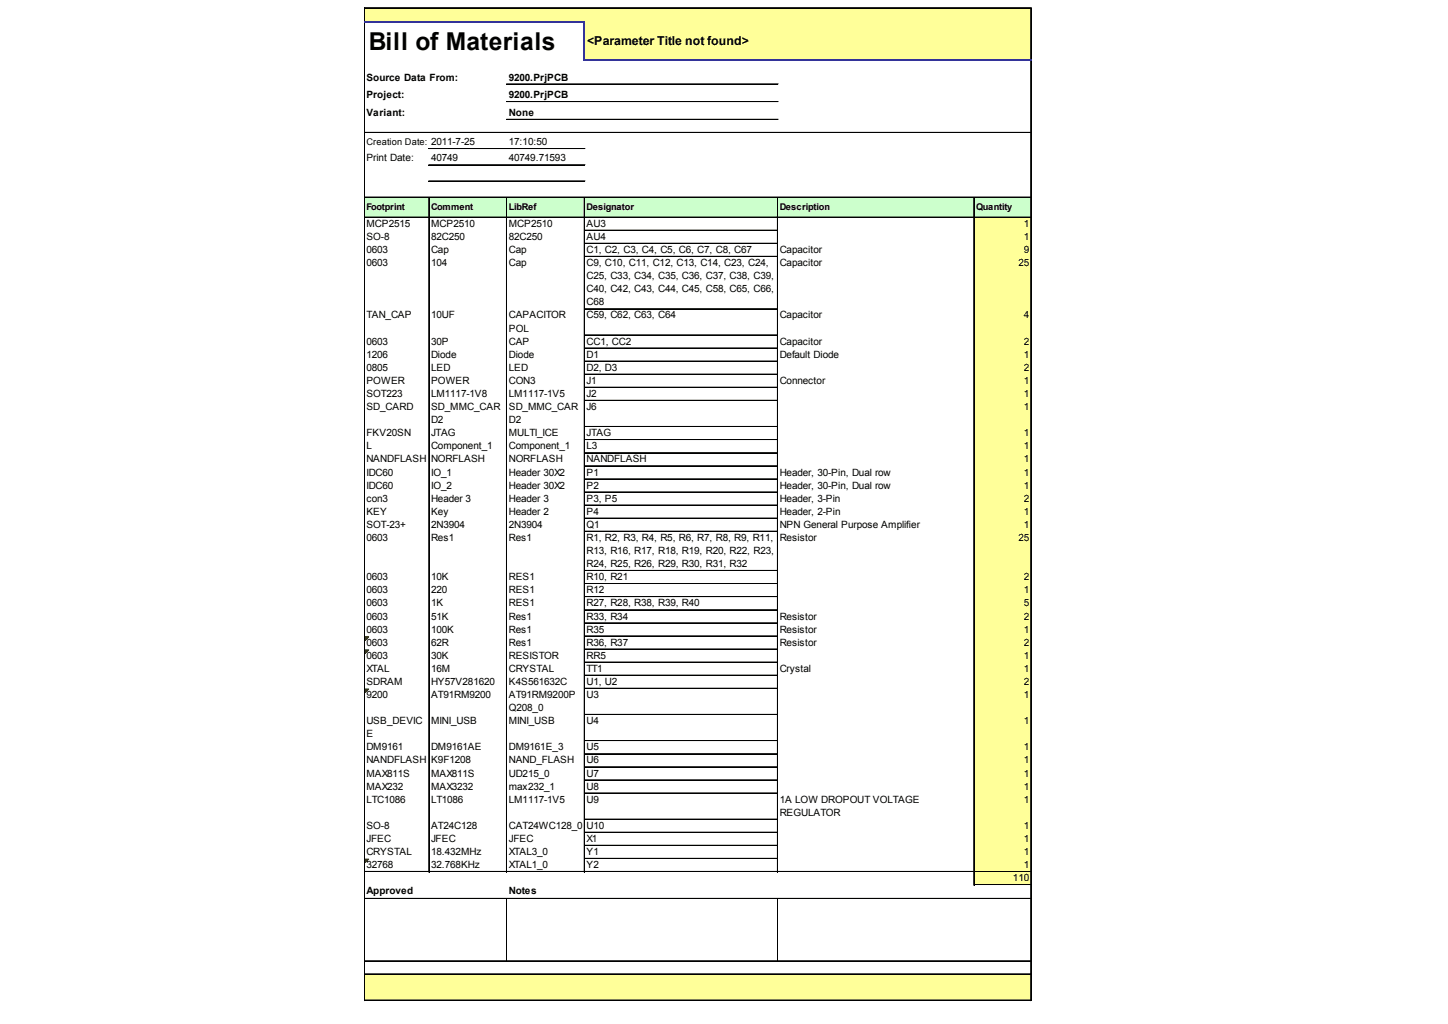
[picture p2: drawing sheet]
<svg xmlns="http://www.w3.org/2000/svg" width="297mm" height="210mm" viewBox="0 0 297 210" stroke-linecap="round" stroke-linejoin="round" font-family="sans-serif">
<defs><g id="words">
<text font-size="5" x="75.6" y="10.2">Bill of Materials</text>
<text font-size="2.5" x="120.5" y="9.2">&lt;Parameter Title not found&gt;</text>
<g font-size="2.1">
<text x="75.2" y="16.5">Source Data From:</text>
<text x="104.4" y="16.5">9200.PrjPCB</text>
<text x="75.2" y="20.2">Project:</text>
<text x="75.2" y="23.8">Variant:</text>
<text x="104.4" y="20.2">9200.PrjPCB</text>
<text x="104.4" y="23.8">None</text>
<text x="104.4" y="29.8">17:10:50</text>
<text x="75.2" y="33.1">Print Date:</text>
<text x="88.4" y="33.1">40749</text>
<text x="104.4" y="33.1">40749.71593</text>
<text x="75.2" y="46.5">MCP2515</text>
<text x="88.4" y="46.5">MCP2510</text>
<text x="104.4" y="46.5">MCP2510</text>
<text x="120.3" y="46.5">AU3</text>
<text x="210" y="46.5">1</text>
<text x="75.2" y="49.2">SO-8</text>
<text x="75.2" y="51.9">0603</text>
<text x="88.4" y="49.2">82C250</text>
<text x="88.4" y="51.9">Cap</text>
<text x="104.4" y="49.2">82C250</text>
<text x="104.4" y="51.9">Cap</text>
<text x="120.3" y="49.2">AU4</text>
<text x="120.3" y="51.9">C1, C2, C3, C4, C5, C6, C7, C8, C67</text>
<text x="160" y="51.9">Capacitor</text>
<text x="210" y="49.2">1</text>
<text x="210" y="51.9">9</text>
<text x="75.2" y="54.6">0603</text>
<text x="88.4" y="54.6">104</text>
<text x="104.4" y="54.6">Cap</text>
<text x="120.3" y="54.6">C9, C10, C11, C12, C13, C14, C23, C24,</text>
<text x="120.3" y="57.2">C25, C33, C34, C35, C36, C37, C38, C39,</text>
<text x="120.3" y="59.9">C40, C42, C43, C44, C45, C58, C65, C66,</text>
<text x="160" y="54.6">Capacitor</text>
<text x="208.9" y="54.6">25</text>
<text x="75.2" y="65.3">TAN_CAP</text>
<text x="88.4" y="65.3">10UF</text>
<text x="104.4" y="65.3">CAPACITOR</text>
<text x="120.3" y="62.6">C68</text>
<text x="120.3" y="65.3">C59, C62, C63, C64</text>
<text x="160" y="65.3">Capacitor</text>
<text x="210" y="65.3">4</text>
<text x="75.2" y="70.7">0603</text>
<text x="88.4" y="70.7">30P</text>
<text x="104.4" y="68">POL</text>
<text x="104.4" y="70.7">CAP</text>
<text x="120.3" y="70.7">CC1, CC2</text>
<text x="160" y="70.7">Capacitor</text>
<text x="210" y="70.7">2</text>
<text x="75.2" y="73.3">1206</text>
<text x="75.2" y="76">0805</text>
<text x="88.4" y="73.3">Diode</text>
<text x="88.4" y="76">LED</text>
<text x="104.4" y="73.3">Diode</text>
<text x="104.4" y="76">LED</text>
<text x="120.3" y="73.3">D1</text>
<text x="120.3" y="76">D2, D3</text>
<text x="160" y="73.3">Default Diode</text>
<text x="210" y="73.3">1</text>
<text x="210" y="76">2</text>
<text x="75.2" y="78.7">POWER</text>
<text x="75.2" y="81.4">SOT223</text>
<text x="88.4" y="78.7">POWER</text>
<text x="88.4" y="81.4">LM1117-1V8</text>
<text x="104.4" y="78.7">CON3</text>
<text x="104.4" y="81.4">LM1117-1V5</text>
<text x="120.3" y="78.7">J1</text>
<text x="120.3" y="81.4">J2</text>
<text x="160" y="78.7">Connector</text>
<text x="210" y="78.7">1</text>
<text x="210" y="81.4">1</text>
<text x="75.2" y="84.1">SD_CARD</text>
<text x="75.2" y="89.4">FKV20SN</text>
<text x="88.4" y="84.1">SD_MMC_CAR</text>
<text x="88.4" y="86.7">D2</text>
<text x="88.4" y="89.4">JTAG</text>
<text x="104.4" y="84.1">SD_MMC_CAR</text>
<text x="104.4" y="86.7">D2</text>
<text x="104.4" y="89.4">MULTI_ICE</text>
<text x="120.3" y="84.1">J6</text>
<text x="120.3" y="89.4">JTAG</text>
<text x="210" y="84.1">1</text>
<text x="210" y="89.4">1</text>
<text x="75.2" y="92.1">L</text>
<text x="75.2" y="94.8">NANDFLASH</text>
<text x="88.4" y="92.1">Component_1</text>
<text x="88.4" y="94.8">NORFLASH</text>
<text x="104.4" y="92.1">Component_1</text>
<text x="104.4" y="94.8">NORFLASH</text>
<text x="120.3" y="92.1">L3</text>
<text x="120.3" y="94.8">NANDFLASH</text>
<text x="210" y="92.1">1</text>
<text x="210" y="94.8">1</text>
<text x="75.2" y="97.5">IDC60</text>
<text x="75.2" y="100.2">IDC60</text>
<text x="88.4" y="97.5">IO_1</text>
<text x="88.4" y="100.2">IO_2</text>
<text x="104.4" y="97.5">Header 30X2</text>
<text x="104.4" y="100.2">Header 30X2</text>
<text x="120.3" y="97.5">P1</text>
<text x="120.3" y="100.2">P2</text>
<text x="160" y="97.5">Header, 30-Pin, Dual row</text>
<text x="160" y="100.2">Header, 30-Pin, Dual row</text>
<text x="210" y="97.5">1</text>
<text x="210" y="100.2">1</text>
<text x="75.2" y="102.8">con3</text>
<text x="75.2" y="105.5">KEY</text>
<text x="88.4" y="102.8">Header 3</text>
<text x="88.4" y="105.5">Key</text>
<text x="104.4" y="102.8">Header 3</text>
<text x="104.4" y="105.5">Header 2</text>
<text x="120.3" y="102.8">P3, P5</text>
<text x="120.3" y="105.5">P4</text>
<text x="160" y="102.8">Header, 3-Pin</text>
<text x="160" y="105.5">Header, 2-Pin</text>
<text x="210" y="102.8">2</text>
<text x="210" y="105.5">1</text>
<text x="75.2" y="108.2">SOT-23+</text>
<text x="75.2" y="110.9">0603</text>
<text x="88.4" y="108.2">2N3904</text>
<text x="88.4" y="110.9">Res1</text>
<text x="104.4" y="108.2">2N3904</text>
<text x="104.4" y="110.9">Res1</text>
<text x="120.3" y="108.2">Q1</text>
<text x="120.3" y="110.9">R1, R2, R3, R4, R5, R6, R7, R8, R9, R11,</text>
<text x="120.3" y="113.6">R13, R16, R17, R18, R19, R20, R22, R23,</text>
<text x="160" y="108.2">NPN General Purpose Amplifier</text>
<text x="160" y="110.9">Resistor</text>
<text x="208.9" y="110.9">25</text>
<text x="210" y="108.2">1</text>
<text x="75.2" y="118.9">0603</text>
<text x="88.4" y="118.9">10K</text>
<text x="104.4" y="118.9">RES1</text>
<text x="120.3" y="116.3">R24, R25, R26, R29, R30, R31, R32</text>
<text x="120.3" y="118.9">R10, R21</text>
<text x="210" y="118.9">2</text>
<text x="75.2" y="121.6">0603</text>
<text x="75.2" y="124.3">0603</text>
<text x="88.4" y="121.6">220</text>
<text x="88.4" y="124.3">1K</text>
<text x="104.4" y="121.6">RES1</text>
<text x="104.4" y="124.3">RES1</text>
<text x="120.3" y="121.6">R12</text>
<text x="120.3" y="124.3">R27, R28, R38, R39, R40</text>
<text x="210" y="121.6">1</text>
<text x="210" y="124.3">5</text>
<text x="75.2" y="127">0603</text>
<text x="75.2" y="129.7">0603</text>
<text x="88.4" y="127">51K</text>
<text x="88.4" y="129.7">100K</text>
<text x="104.4" y="127">Res1</text>
<text x="104.4" y="129.7">Res1</text>
<text x="120.3" y="127">R33, R34</text>
<text x="120.3" y="129.7">R35</text>
<text x="160" y="127">Resistor</text>
<text x="160" y="129.7">Resistor</text>
<text x="210" y="127">2</text>
<text x="210" y="129.7">1</text>
<text x="75.2" y="132.4">0603</text>
<text x="75.2" y="135">0603</text>
<text x="75.2" y="137.7">XTAL</text>
<text x="88.4" y="132.4">62R</text>
<text x="88.4" y="135">30K</text>
<text x="88.4" y="137.7">16M</text>
<text x="104.4" y="132.4">Res1</text>
<text x="104.4" y="135">RESISTOR</text>
<text x="104.4" y="137.7">CRYSTAL</text>
<text x="120.3" y="132.4">R36, R37</text>
<text x="120.3" y="135">RR5</text>
<text x="120.3" y="137.7">TT1</text>
<text x="160" y="132.4">Resistor</text>
<text x="160" y="137.7">Crystal</text>
<text x="210" y="132.4">2</text>
<text x="210" y="135">1</text>
<text x="210" y="137.7">1</text>
<text x="75.2" y="140.4">SDRAM</text>
<text x="75.2" y="143.1">9200</text>
<text x="88.4" y="140.4">HY57V281620</text>
<text x="88.4" y="143.1">AT91RM9200</text>
<text x="104.4" y="140.4">K4S561632C</text>
<text x="104.4" y="143.1">AT91RM9200P</text>
<text x="120.3" y="140.4">U1, U2</text>
<text x="120.3" y="143.1">U3</text>
<text x="210" y="140.4">2</text>
<text x="210" y="143.1">1</text>
<text x="75.2" y="148.5">USB_DEVIC</text>
<text x="88.4" y="148.5">MINI_USB</text>
<text x="104.4" y="145.8">Q208_0</text>
<text x="104.4" y="148.5">MINI_USB</text>
<text x="120.3" y="148.5">U4</text>
<text x="210" y="148.5">1</text>
<text x="75.2" y="151.1">E</text>
<text x="75.2" y="153.8">DM9161</text>
<text x="88.4" y="153.8">DM9161AE</text>
<text x="104.4" y="153.8">DM9161E_3</text>
<text x="120.3" y="153.8">U5</text>
<text x="210" y="153.8">1</text>
<text x="75.2" y="156.5">NANDFLASH</text>
<text x="75.2" y="159.2">MAX811S</text>
<text x="75.2" y="161.9">MAX232</text>
<text x="88.4" y="156.5">K9F1208</text>
<text x="88.4" y="159.2">MAX811S</text>
<text x="88.4" y="161.9">MAX3232</text>
<text x="104.4" y="156.5">NAND_FLASH</text>
<text x="104.4" y="159.2">UD215_0</text>
<text x="104.4" y="161.9">max232_1</text>
<text x="120.3" y="156.5">U6</text>
<text x="120.3" y="159.2">U7</text>
<text x="120.3" y="161.9">U8</text>
<text x="210" y="156.5">1</text>
<text x="210" y="159.2">1</text>
<text x="210" y="161.9">1</text>
<text x="75.2" y="164.5">LTC1086</text>
<text x="88.4" y="164.5">LT1086</text>
<text x="104.4" y="164.5">LM1117-1V5</text>
<text x="120.3" y="164.5">U9</text>
<text x="160" y="164.5">1A LOW DROPOUT VOLTAGE</text>
<text x="160" y="167.2">REGULATOR</text>
<text x="210" y="164.5">1</text>
<text x="75.2" y="169.9">SO-8</text>
<text x="75.2" y="172.6">JFEC</text>
<text x="88.4" y="169.9">AT24C128</text>
<text x="88.4" y="172.6">JFEC</text>
<text x="104.4" y="169.9">CAT24WC128_0</text>
<text x="104.4" y="172.6">JFEC</text>
<text x="120.3" y="169.9">U10</text>
<text x="120.3" y="172.6">X1</text>
<text x="210" y="169.9">1</text>
<text x="210" y="172.6">1</text>
<text x="75.2" y="175.3">CRYSTAL</text>
<text x="75.2" y="178">32768</text>
<text x="88.4" y="175.3">18.432MHz</text>
<text x="88.4" y="178">32.768KHz</text>
<text x="104.4" y="175.3">XTAL3_0</text>
<text x="104.4" y="178">XTAL1_0</text>
<text x="120.3" y="175.3">Y1</text>
<text x="120.3" y="178">Y2</text>
<text x="210" y="175.3">1</text>
<text x="210" y="178">1</text>
<text x="75.2" y="183.3">Approved</text>
<text x="104.4" y="183.3">Notes</text>
<text x="207.8" y="180.6">110</text>
</g>
<g font-size="1.9">
<text x="75.2" y="29.8">Creation Date: 2011-7-25</text>
<text x="75.2" y="43.1">Footprint</text>
<text x="88.4" y="43.1">Comment</text>
<text x="104.4" y="43.1">LibRef</text>
<text x="120.3" y="43.1">Designator</text>
<text x="160" y="43.1">Description</text>
<text x="200.2" y="43.1">Quantity</text>
</g>
</g></defs>
<g fill="#ff9">
<path d="M74.8 1.7h136.8v2.9h-136.8z"/>
<path d="M119.8 4.4h91.8v8.1h-91.8z"/>
</g>
<path d="M74.8 40.4h136.8v4.3h-136.8z" fill="#cfc"/>
<g fill="#ff9">
<path d="M199.7 44.5h11.9v2.8h-11.9z"/>
<path d="M199.7 47.2h11.9v2.8h-11.9z"/>
<path d="M199.7 49.9h11.9v2.8h-11.9z"/>
<path d="M199.7 52.5h11.9v10.9h-11.9z"/>
<path d="M199.7 63.3h11.9v5.5h-11.9z"/>
<path d="M199.7 68.6h11.9v2.9h-11.9z"/>
<path d="M199.7 71.3h11.9v2.9h-11.9z"/>
<path d="M199.7 74h11.9v2.8h-11.9z"/>
<path d="M199.7 76.7h11.9v2.8h-11.9z"/>
<path d="M199.7 79.4h11.9v2.8h-11.9z"/>
<path d="M199.7 82.1h11.9v5.5h-11.9z"/>
<path d="M199.7 87.4h11.9v2.9h-11.9z"/>
<path d="M199.7 90.1h11.9v2.8h-11.9z"/>
<path d="M199.7 92.8h11.9v2.8h-11.9z"/>
<path d="M199.7 95.5h11.9v2.8h-11.9z"/>
<path d="M199.7 98.1h11.9v2.9h-11.9z"/>
<path d="M199.7 100.8h11.9v2.9h-11.9z"/>
<path d="M199.7 103.5h11.9v2.9h-11.9z"/>
<path d="M199.7 106.2h11.9v2.8h-11.9z"/>
<path d="M199.7 108.9h11.9v8.2h-11.9z"/>
<path d="M199.7 116.9h11.9v2.9h-11.9z"/>
<path d="M199.7 119.6h11.9v13.6h-11.9z"/>
</g>
<path d="M74.8 130.5h.8" fill="none" stroke="#008000" stroke-width=".21"/>
<path d="M74.8 130.5h.8v.2h-.8z" fill="#008000"/>
<path d="M74.8 130.7h.7" fill="none" stroke="#008000" stroke-width=".21"/>
<path d="M74.8 130.7h.7v.1h-.7z" fill="#008000"/>
<path d="M74.8 130.8h.5" fill="none" stroke="#008000" stroke-width=".21"/>
<path d="M74.8 130.8h.5v.2h-.5z" fill="#008000"/>
<path d="M74.8 131h.4" fill="none" stroke="#008000" stroke-width=".21"/>
<path d="M74.8 131h.4v.1h-.4z" fill="#008000"/>
<path d="M74.8 131.1h.2" fill="none" stroke="#008000" stroke-width=".21"/>
<path d="M74.8 131.1h.2v.2h-.2z" fill="#008000"/>
<path d="M199.7 133h11.9v2.9h-11.9z" fill="#ff9"/>
<path d="M74.8 133.2h.8" fill="none" stroke="#008000" stroke-width=".21"/>
<path d="M74.8 133.2h.8v.1h-.8z" fill="#008000"/>
<path d="M74.8 133.3h.7" fill="none" stroke="#008000" stroke-width=".21"/>
<path d="M74.8 133.3h.7v.2h-.7z" fill="#008000"/>
<path d="M74.8 133.5h.5" fill="none" stroke="#008000" stroke-width=".21"/>
<path d="M74.8 133.5h.5v.2h-.5z" fill="#008000"/>
<path d="M74.8 133.7h.4" fill="none" stroke="#008000" stroke-width=".21"/>
<path d="M74.8 133.7h.4v.1h-.4z" fill="#008000"/>
<path d="M74.8 133.8h.2" fill="none" stroke="#008000" stroke-width=".21"/>
<path d="M74.8 133.8h.2v.2h-.2z" fill="#008000"/>
<path d="M199.7 135.7h11.9v10.9h-11.9z" fill="#ff9"/>
<path d="M74.8 141.2h.8" fill="none" stroke="#008000" stroke-width=".21"/>
<path d="M74.8 141.2h.8v.2h-.8z" fill="#008000"/>
<path d="M74.8 141.4h.7" fill="none" stroke="#008000" stroke-width=".21"/>
<path d="M74.8 141.4h.7v.1h-.7z" fill="#008000"/>
<path d="M74.8 141.5h.5" fill="none" stroke="#008000" stroke-width=".21"/>
<path d="M74.8 141.5h.5v.2h-.5z" fill="#008000"/>
<path d="M74.8 141.7h.4" fill="none" stroke="#008000" stroke-width=".21"/>
<path d="M74.8 141.7h.4v.2h-.4z" fill="#008000"/>
<path d="M74.8 141.9h.2" fill="none" stroke="#008000" stroke-width=".21"/>
<path d="M74.8 141.9h.2v.1h-.2z" fill="#008000"/>
<path d="M199.7 146.4h11.9v32.4h-11.9z" fill="#ff9"/>
<path d="M74.8 176.1h.8" fill="none" stroke="#008000" stroke-width=".21"/>
<path d="M74.8 176.1h.8v.2h-.8z" fill="#008000"/>
<path d="M74.8 176.3h.7" fill="none" stroke="#008000" stroke-width=".21"/>
<path d="M74.8 176.3h.7v.1h-.7z" fill="#008000"/>
<path d="M74.8 176.4h.5" fill="none" stroke="#008000" stroke-width=".21"/>
<path d="M74.8 176.4h.5v.2h-.5z" fill="#008000"/>
<path d="M74.8 176.6h.4" fill="none" stroke="#008000" stroke-width=".21"/>
<path d="M74.8 176.6h.4v.1h-.4z" fill="#008000"/>
<path d="M74.8 176.7h.2" fill="none" stroke="#008000" stroke-width=".21"/>
<path d="M74.8 176.7h.2v.2h-.2z" fill="#008000"/>
<g fill="#ff9">
<path d="M199.7 178.6h11.9v2.9h-11.9z"/>
<path d="M74.8 199.6h136.8v5.5h-136.8z"/>
</g>
<g fill="none" stroke="#000" stroke-width=".21">
<path d="M74.7 1.6v2.7M74.7 4.6v200.5M74.8 1.6v2.7M74.8 4.6v200.5M74.8 1.6h136.8M103.9 17.2h55.7M103.9 17.3h55.7M211.4 1.7v10.4M211.4 12.5v192.6M211.5 1.7v10.4M211.5 12.5v192.6M74.8 27.1h136.8"/>
<path d="M74.8 27.2h136.8M87.9 30.4h32.1M87.9 30.5h32.1M87.9 33.8h32.1M87.9 37.1h32.1M87.9 37.2h32.1M103.9 20.8h55.7M103.9 20.9h55.7M103.9 24.5h55.7M74.8 40.4h136.8M74.8 40.5h136.8M74.8 44.5h136.8"/>
<path d="M74.8 44.6h136.8M87.9 40.5v138.3M88 40.5v138.3M103.9 40.5v138.3M104 40.5v138.3M119.8 40.5v138.3M119.9 40.5v138.3M120 47.2h39.5M120 47.3h39.5M120 49.9h39.5M120 52.5h39.5M120 52.6h39.5"/>
<path d="M159.5 40.5v138.3M159.6 40.5v138.3M199.7 40.5v141M199.8 40.5v141M120 63.3h39.5M120 63.4h39.5M120 68.6h39.5M120 68.7h39.5M120 71.3h39.5M120 71.4h39.5M120 74h39.5M120 74.1h39.5"/>
<path d="M120 76.7h39.5M120 76.8h39.5M120 79.4h39.5M120 82.1h39.5M120 87.4h39.5M120 87.5h39.5M120 90.1h39.5M120 90.2h39.5M120 92.8h39.5M120 92.9h39.5M120 95.5h39.5M120 98.1h39.5"/>
<path d="M120 98.2h39.5M120 100.8h39.5M120 100.9h39.5M120 103.5h39.5M120 103.6h39.5M120 106.2h39.5M120 106.3h39.5M120 108.9h39.5M120 109h39.5M120 116.9h39.5M120 117h39.5M120 119.6h39.5"/>
<path d="M120 119.7h39.5M120 122.3h39.5M120 122.4h39.5M120 125h39.5M120 125.1h39.5M120 127.7h39.5M120 130.3h39.5M120 130.4h39.5M120 133h39.5M120 133.1h39.5M120 135.7h39.5M120 135.8h39.5"/>
<path d="M120 138.4h39.5M120 138.5h39.5M120 141.1h39.5M120 141.2h39.5M120 146.4h39.5M120 146.5h39.5M120 151.8h39.5M120 151.9h39.5M120 154.5h39.5M120 154.6h39.5M120 157.2h39.5M120 159.9h39.5"/>
<path d="M74.8 178.6h136.8M74.8 178.7h136.8M120 162.5h39.5M120 162.6h39.5M120 167.9h39.5M120 168h39.5M120 170.6h39.5M120 170.7h39.5M120 173.3h39.5M120 175.9h39.5M120 176h39.5M74.8 184.2h136.8"/>
<path d="M74.8 196.9h136.8M74.8 197h136.8M74.8 199.6h136.8M74.8 199.7h136.8M104 184.3v12.6M159.6 184.3v12.6M199.9 181.3h11.7M199.9 181.4h11.7M74.8 205h136.8M74.8 205.1h136.8"/>
</g>
<path d="M74.7 4.4h45.3M119.8 4.6v7.9M120 12.3h91.6" fill="none" stroke="#339" stroke-width=".32"/>
<use href="#words"/>
</svg>
